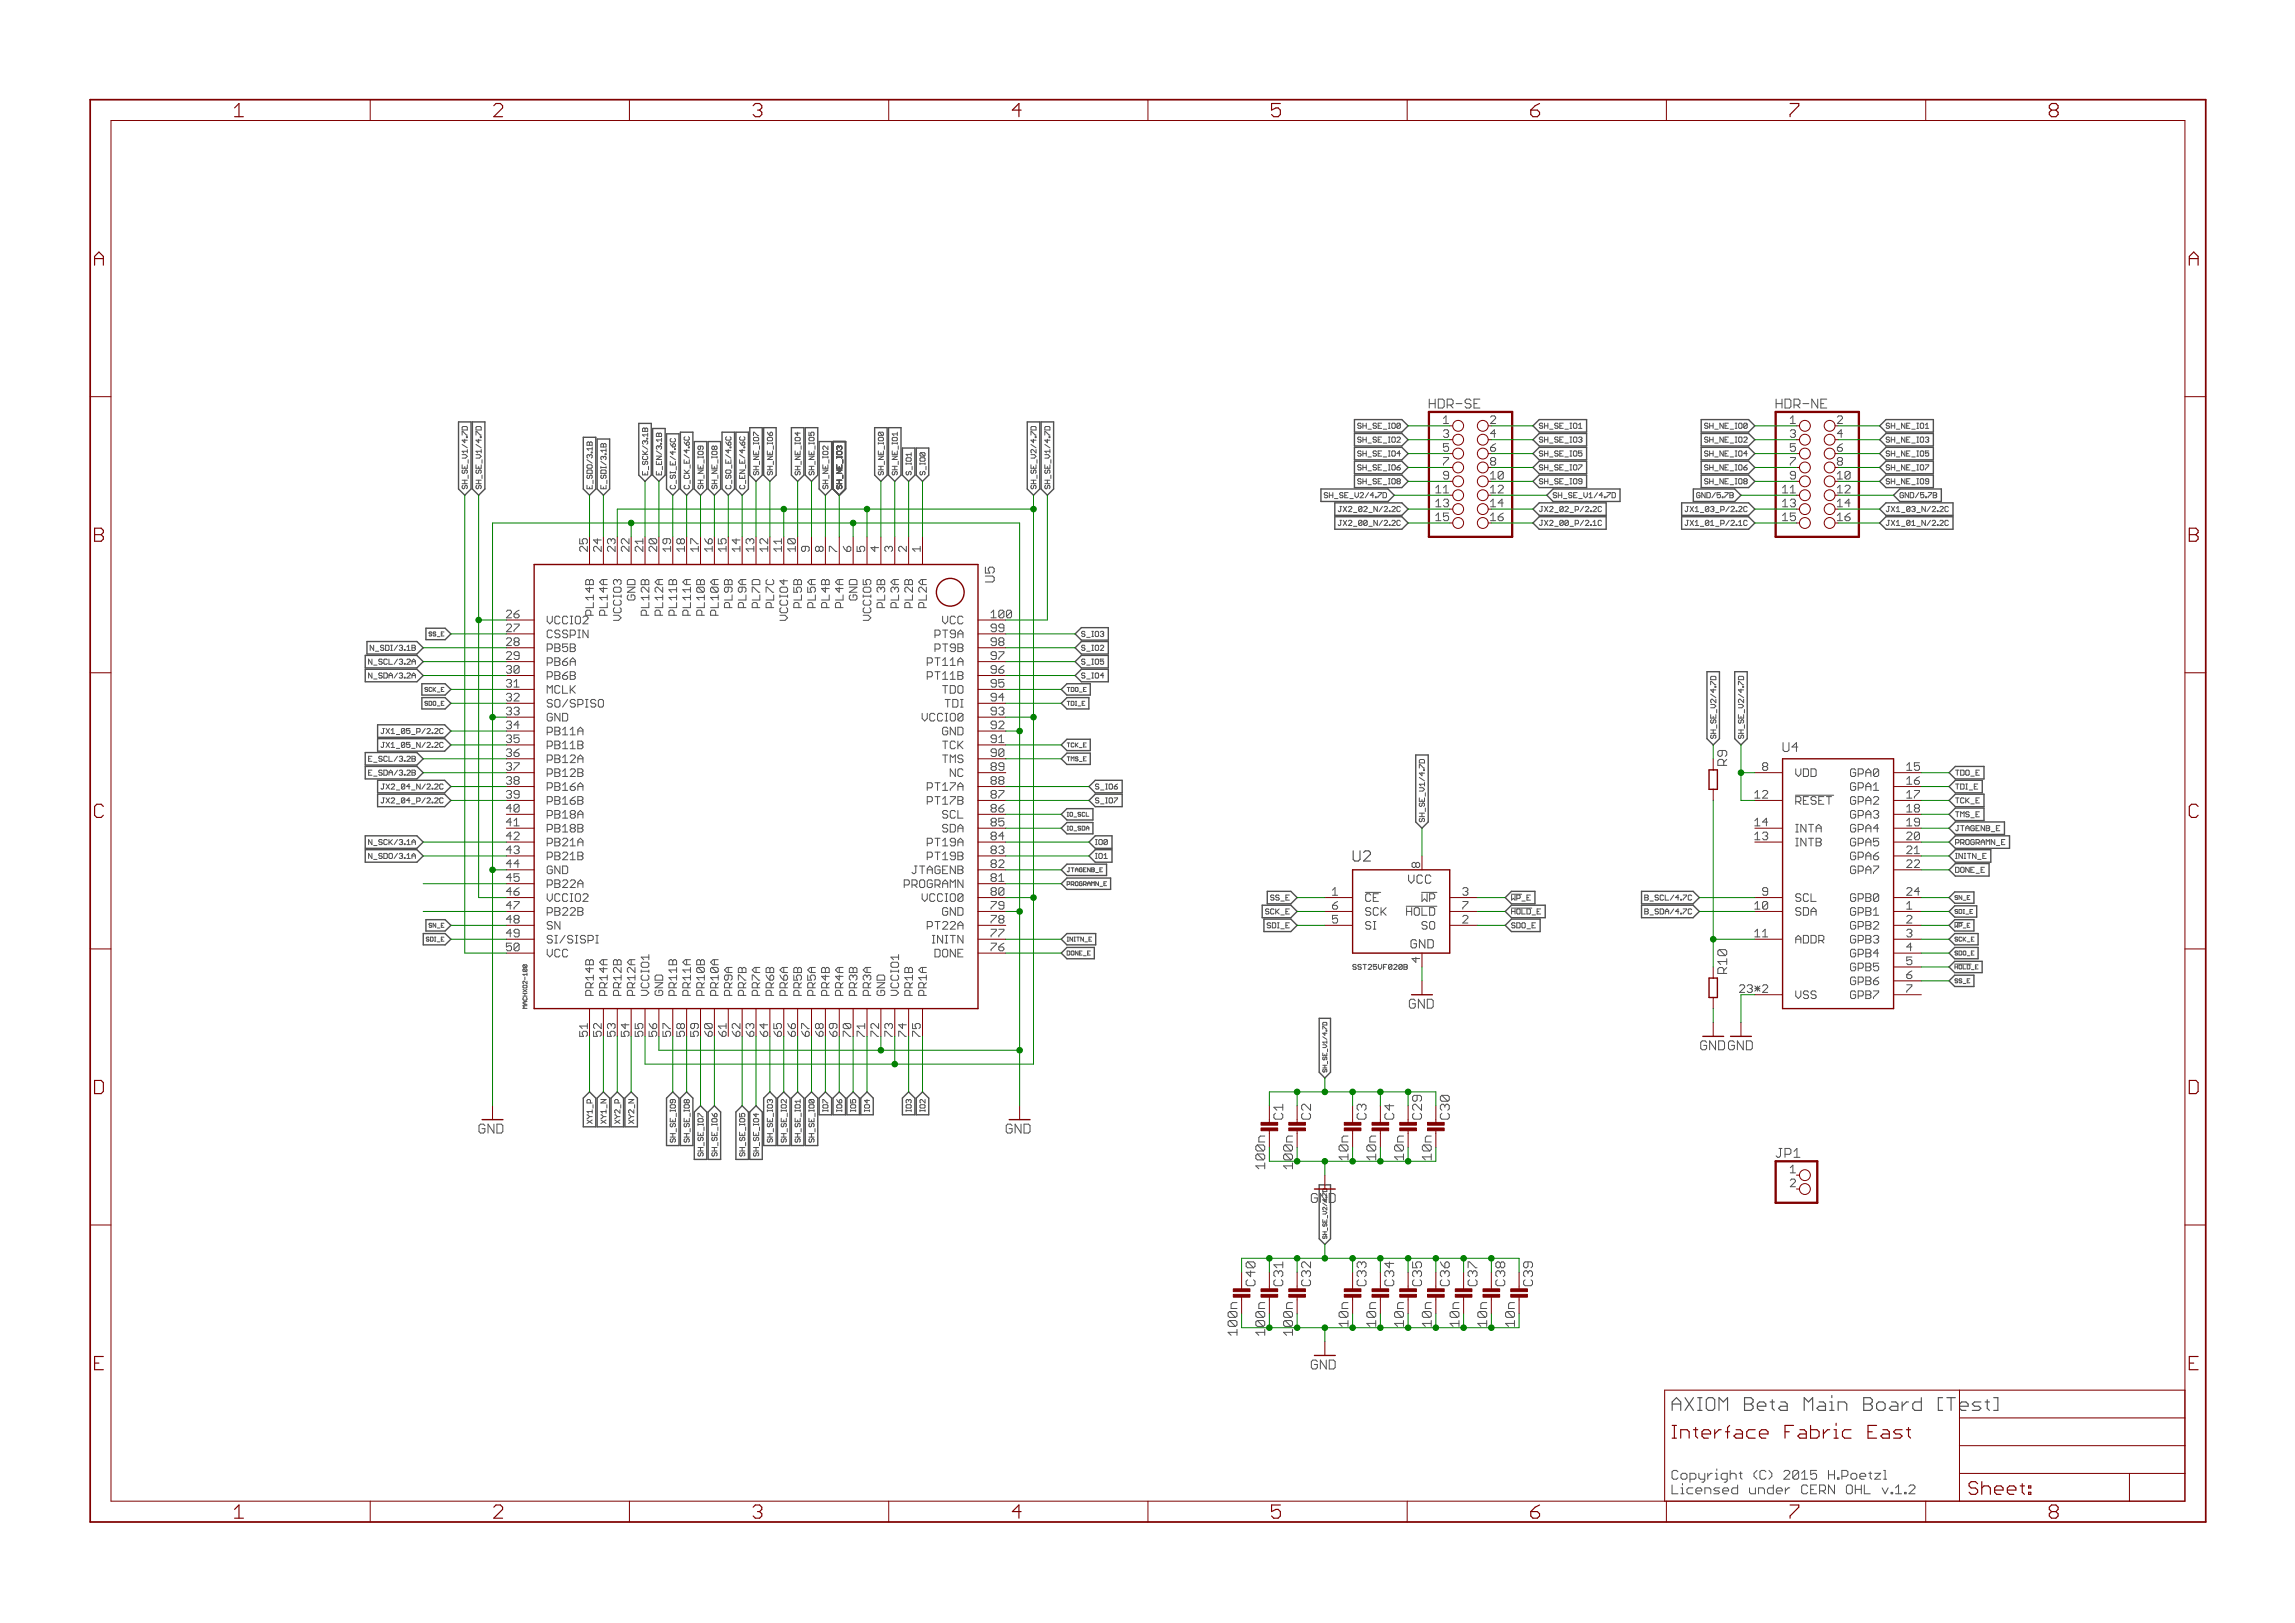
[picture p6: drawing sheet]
<svg xmlns="http://www.w3.org/2000/svg" width="420mm" height="297mm" viewBox="0 0 420 297" stroke-linecap="round" stroke-linejoin="round" font-family="sans-serif">
<defs><g id="words">
<g font-size="3.7" fill="#800000">
<text x="42.9" y="21.4">1</text>
<text x="90.3" y="21.4">2</text>
<text x="137.8" y="21.4">3</text>
<text x="185.3" y="21.4">4</text>
<text x="232.7" y="21.4">5</text>
<text x="280.2" y="21.4">6</text>
<text x="327.6" y="21.4">7</text>
<text x="375.1" y="21.4">8</text>
<text x="17.2" y="48.6">A</text>
<text x="400.7" y="48.6">A</text>
<text x="17.2" y="99.2">B</text>
<text x="400.7" y="99.2">B</text>
<text x="17.1" y="149.7">C</text>
<text x="400.6" y="149.7">C</text>
<text x="17" y="200.2">D</text>
<text x="400.5" y="200.2">D</text>
<text x="17.3" y="250.8">E</text>
<text x="400.7" y="250.8">E</text>
<text x="42.9" y="277.9">1</text>
<text x="90.3" y="277.9">2</text>
<text x="137.8" y="277.9">3</text>
<text x="185.3" y="277.9">4</text>
<text x="232.7" y="277.9">5</text>
<text x="280.2" y="277.9">6</text>
<text x="327.6" y="277.9">7</text>
<text x="375.1" y="277.9">8</text>
</g>
<text font-size="3.6" fill="#505050" x="306" y="258.2">AXIOM Beta Main Board [Test</text>
<g font-size="3.6" fill="#800000">
<text x="306" y="263.3">Interface Fabric East</text>
<text x="358.9" y="258.2">]</text>
<text x="360.4" y="273.6">Sheet:</text>
</g>
<text font-size="2.9" fill="#505050" x="247.6" y="157.7">U2</text>
<g font-size="2.5" fill="#505050">
<text x="261.6" y="74.8">HDR-SE</text>
<text x="325.1" y="74.8">HDR-NE</text>
<text x="182.1" y="106.7" transform="rotate(-90 182.1 106.7)">U5</text>
<text x="326.4" y="137.6">U4</text>
<text x="316.2" y="178.2" transform="rotate(-90 316.2 178.2)">R10</text>
<text x="236.7" y="213.8" transform="rotate(-90 236.7 213.8)">1</text>
<text x="325.1" y="211.9">JP1</text>
<text x="240" y="220.1">G</text>
<text x="241.9" y="220.1">N</text>
<text x="243.8" y="220.1">D</text>
<text x="231.6" y="244.3" transform="rotate(-90 231.6 244.3)">1</text>
<text x="236.7" y="244.3" transform="rotate(-90 236.7 244.3)">1</text>
<text x="306" y="270.8">Copyright (C) 2015 H.Poetzl</text>
<text x="306" y="273.5">Licensed under CERN OHL v.1.2</text>
</g>
<g font-size="2.5" fill="#008000">
<text x="316.2" y="140.1" transform="rotate(-90 316.2 140.1)">R9</text>
<text x="260.3" y="204.9" transform="rotate(-90 260.3 204.9)">C29</text>
<text x="265.4" y="204.9" transform="rotate(-90 265.4 204.9)">C30</text>
<text x="231.6" y="213.8" transform="rotate(-90 231.6 213.8)">100n</text>
<text x="236.7" y="212.2" transform="rotate(-90 236.7 212.2)">00n</text>
<text x="246.9" y="212.2" transform="rotate(-90 246.9 212.2)">10n</text>
<text x="251.9" y="212.2" transform="rotate(-90 251.9 212.2)">10n</text>
<text x="257" y="212.2" transform="rotate(-90 257 212.2)">10n</text>
<text x="262.1" y="212.2" transform="rotate(-90 262.1 212.2)">10n</text>
<text x="229.8" y="235.4" transform="rotate(-90 229.8 235.4)">C40</text>
<text x="234.9" y="235.4" transform="rotate(-90 234.9 235.4)">C31</text>
<text x="240" y="235.4" transform="rotate(-90 240 235.4)">C32</text>
<text x="250.2" y="235.4" transform="rotate(-90 250.2 235.4)">C33</text>
<text x="255.2" y="235.4" transform="rotate(-90 255.2 235.4)">C34</text>
<text x="260.3" y="235.4" transform="rotate(-90 260.3 235.4)">C35</text>
<text x="265.4" y="235.4" transform="rotate(-90 265.4 235.4)">C36</text>
<text x="270.5" y="235.4" transform="rotate(-90 270.5 235.4)">C37</text>
<text x="275.6" y="235.4" transform="rotate(-90 275.6 235.4)">C38</text>
<text x="280.6" y="235.4" transform="rotate(-90 280.6 235.4)">C39</text>
<text x="226.5" y="244.3" transform="rotate(-90 226.5 244.3)">100n</text>
<text x="231.6" y="242.7" transform="rotate(-90 231.6 242.7)">00n</text>
<text x="236.7" y="242.7" transform="rotate(-90 236.7 242.7)">00n</text>
<text x="246.9" y="242.7" transform="rotate(-90 246.9 242.7)">10n</text>
<text x="251.9" y="242.7" transform="rotate(-90 251.9 242.7)">10n</text>
<text x="257" y="242.7" transform="rotate(-90 257 242.7)">10n</text>
<text x="262.1" y="242.7" transform="rotate(-90 262.1 242.7)">10n</text>
<text x="267.2" y="242.7" transform="rotate(-90 267.2 242.7)">10n</text>
<text x="272.3" y="242.7" transform="rotate(-90 272.3 242.7)">10n</text>
<text x="277.3" y="242.7" transform="rotate(-90 277.3 242.7)">10n</text>
</g>
<g font-size="2.5" fill="#800000">
<text x="257.1" y="184.6">GND</text>
<text x="310.5" y="192.2">GNDGND</text>
<text x="87.6" y="207.4">GND</text>
<text x="184.1" y="207.4">GND</text>
<text x="234.9" y="204.9" transform="rotate(-90 234.9 204.9)">C1</text>
<text x="240" y="204.9" transform="rotate(-90 240 204.9)">C2</text>
<text x="250.2" y="204.9" transform="rotate(-90 250.2 204.9)">C3</text>
<text x="255.2" y="204.9" transform="rotate(-90 255.2 204.9)">C4</text>
<text x="240" y="250.6">GND</text>
</g>
<g font-size="2.3" fill="#505050">
<text x="257.8" y="161.7">VCC</text>
<text x="257.5" y="173.6">GND</text>
</g>
<g font-size="2.1" fill="#800000">
<text x="264.2" y="77.6">1</text>
<text x="272.8" y="77.6">2</text>
<text x="327.7" y="77.6">1</text>
<text x="336.3" y="77.6">2</text>
<text x="264.2" y="82.7">5</text>
<text x="272.8" y="82.7">6</text>
<text x="327.7" y="82.7">5</text>
<text x="336.3" y="82.7">6</text>
<text x="264.2" y="85.2">7</text>
<text x="264.2" y="87.7">9</text>
<text x="272.8" y="85.2">8</text>
<text x="327.7" y="85.2">7</text>
<text x="327.7" y="87.7">9</text>
<text x="336.3" y="85.2">8</text>
<text x="262.9" y="90.3">11</text>
<text x="262.9" y="95.4">15</text>
<text x="272.8" y="90.3">12</text>
<text x="272.8" y="92.8">14</text>
<text x="272.8" y="95.4">16</text>
<text x="326.4" y="90.3">11</text>
<text x="326.4" y="95.4">15</text>
<text x="336.3" y="90.3">12</text>
<text x="336.3" y="92.8">14</text>
<text x="336.3" y="95.4">16</text>
<text x="327.7" y="214.7">1</text>
<text x="327.7" y="217.2">2</text>
</g>
<g font-size="2.1" fill="#505050">
<text x="264.2" y="80.1">3</text>
<text x="272.8" y="80.1">4</text>
<text x="327.7" y="80.1">3</text>
<text x="336.3" y="80.1">4</text>
<text x="272.8" y="87.7">10</text>
<text x="336.3" y="87.7">10</text>
<text x="262.9" y="92.8">13</text>
<text x="326.4" y="92.8">13</text>
<text x="107.6" y="101" transform="rotate(-90 107.6 101)">25</text>
<text x="110.1" y="101" transform="rotate(-90 110.1 101)">24</text>
<text x="112.7" y="101" transform="rotate(-90 112.7 101)">23</text>
<text x="115.2" y="101" transform="rotate(-90 115.2 101)">22</text>
<text x="117.7" y="101" transform="rotate(-90 117.7 101)">21</text>
<text x="120.3" y="101" transform="rotate(-90 120.3 101)">20</text>
<text x="122.8" y="101" transform="rotate(-90 122.8 101)">19</text>
<text x="125.4" y="101" transform="rotate(-90 125.4 101)">18</text>
<text x="127.9" y="101" transform="rotate(-90 127.9 101)">17</text>
<text x="130.4" y="101" transform="rotate(-90 130.4 101)">16</text>
<text x="133" y="101" transform="rotate(-90 133 101)">15</text>
<text x="135.5" y="101" transform="rotate(-90 135.5 101)">14</text>
<text x="138.1" y="101" transform="rotate(-90 138.1 101)">13</text>
<text x="140.6" y="101" transform="rotate(-90 140.6 101)">12</text>
<text x="143.1" y="101" transform="rotate(-90 143.1 101)">11</text>
<text x="145.7" y="101" transform="rotate(-90 145.7 101)">10</text>
<text x="148.2" y="101" transform="rotate(-90 148.2 101)">9</text>
<text x="150.8" y="101" transform="rotate(-90 150.8 101)">8</text>
<text x="153.3" y="101" transform="rotate(-90 153.3 101)">7</text>
<text x="155.8" y="101" transform="rotate(-90 155.8 101)">6</text>
<text x="158.4" y="101" transform="rotate(-90 158.4 101)">5</text>
<text x="160.9" y="101" transform="rotate(-90 160.9 101)">4</text>
<text x="163.5" y="101" transform="rotate(-90 163.5 101)">3</text>
<text x="166" y="101" transform="rotate(-90 166 101)">2</text>
<text x="168.5" y="101" transform="rotate(-90 168.5 101)">1</text>
<text x="92.7" y="113.1">26</text>
<text x="108.7" y="112.3" transform="rotate(-90 108.7 112.3)">PL14B</text>
<text x="111.2" y="112.3" transform="rotate(-90 111.2 112.3)">PL14A</text>
<text x="113.8" y="113.8" transform="rotate(-90 113.8 113.8)">VCCIO3</text>
<text x="116.3" y="110.6" transform="rotate(-90 116.3 110.6)">GND</text>
<text x="118.9" y="112.3" transform="rotate(-90 118.9 112.3)">PL12B</text>
<text x="121.4" y="112.3" transform="rotate(-90 121.4 112.3)">PL12A</text>
<text x="123.9" y="112.3" transform="rotate(-90 123.9 112.3)">PL11B</text>
<text x="126.5" y="112.3" transform="rotate(-90 126.5 112.3)">PL11A</text>
<text x="129" y="112.3" transform="rotate(-90 129 112.3)">PL10B</text>
<text x="131.6" y="112.3" transform="rotate(-90 131.6 112.3)">PL10A</text>
<text x="134.1" y="111" transform="rotate(-90 134.1 111)">PL9B</text>
<text x="136.6" y="111" transform="rotate(-90 136.6 111)">PL9A</text>
<text x="139.2" y="111.1" transform="rotate(-90 139.2 111.1)">PL7D</text>
<text x="141.7" y="111" transform="rotate(-90 141.7 111)">PL7C</text>
<text x="144.3" y="113.8" transform="rotate(-90 144.3 113.8)">VCCIO4</text>
<text x="146.8" y="111" transform="rotate(-90 146.8 111)">PL5B</text>
<text x="149.3" y="111" transform="rotate(-90 149.3 111)">PL5A</text>
<text x="151.9" y="111" transform="rotate(-90 151.9 111)">PL4B</text>
<text x="154.4" y="111" transform="rotate(-90 154.4 111)">PL4A</text>
<text x="157" y="110.6" transform="rotate(-90 157 110.6)">GND</text>
<text x="159.5" y="113.8" transform="rotate(-90 159.5 113.8)">VCCIO5</text>
<text x="162" y="111" transform="rotate(-90 162 111)">PL3B</text>
<text x="164.6" y="111" transform="rotate(-90 164.6 111)">PL3A</text>
<text x="167.1" y="111" transform="rotate(-90 167.1 111)">PL2B</text>
<text x="169.7" y="111" transform="rotate(-90 169.7 111)">PL2A</text>
<text x="181.4" y="113.1">100</text>
<text x="92.7" y="115.7">27</text>
<text x="92.7" y="118.2">28</text>
<text x="100.1" y="114.2">VCCIO2</text>
<text x="100.1" y="116.8">CSSPIN</text>
<text x="100.1" y="119.3">PB5B</text>
<text x="171.3" y="119.3">PT9B</text>
<text x="171.3" y="116.8">PT9A</text>
<text x="172.2" y="114.2">VCC</text>
<text x="181.4" y="118.2">98</text>
<text x="181.4" y="115.7">99</text>
<text x="92.7" y="120.7">29</text>
<text x="92.7" y="123.3">30</text>
<text x="92.7" y="125.8">31</text>
<text x="100.1" y="121.9">PB6A</text>
<text x="100.1" y="124.4">PB6B</text>
<text x="169.9" y="124.4">PT11B</text>
<text x="169.9" y="121.9">PT11A</text>
<text x="181.4" y="125.8">95</text>
<text x="181.4" y="123.3">96</text>
<text x="181.4" y="120.7">97</text>
<text x="92.7" y="128.4">32</text>
<text x="92.7" y="130.9">33</text>
<text x="100.1" y="126.9">MCLK</text>
<text x="100.1" y="129.5">SO/SPISO</text>
<text x="172.1" y="126.9">TDO</text>
<text x="173.1" y="129.5">TDI</text>
<text x="181.4" y="130.9">93</text>
<text x="181.4" y="128.4">94</text>
<text x="92.7" y="133.4">34</text>
<text x="92.7" y="136">35</text>
<text x="100.1" y="132">GND</text>
<text x="100.1" y="134.6">PB11A</text>
<text x="100.1" y="137.1">PB11B</text>
<text x="168.6" y="132">VCCIO0</text>
<text x="171.8" y="134.6">GND</text>
<text x="172.5" y="137.1">TCK</text>
<text x="181.4" y="136">91</text>
<text x="181.4" y="133.4">92</text>
<text x="92.7" y="138.5">36</text>
<text x="92.7" y="141.1">37</text>
<text x="92.7" y="143.6">38</text>
<text x="100.1" y="139.6">PB12A</text>
<text x="100.1" y="142.2">PB12B</text>
<text x="172.2" y="139.6">TMS</text>
<text x="173.6" y="142.2">NC</text>
<text x="181.4" y="143.6">88</text>
<text x="181.4" y="141.1">89</text>
<text x="181.4" y="138.5">90</text>
<text x="322.7" y="141.1">8</text>
<text x="328.7" y="142.2">VDD</text>
<text x="338.6" y="142.2">GPA0</text>
<text x="349" y="141.1">15</text>
<text x="349" y="143.6">16</text>
<text x="92.7" y="146.1">39</text>
<text x="92.7" y="148.7">40</text>
<text x="100.1" y="144.7">PB16A</text>
<text x="100.1" y="147.3">PB16B</text>
<text x="100.1" y="149.8">PB18A</text>
<text x="169.9" y="147.3">PT17B</text>
<text x="169.9" y="144.7">PT17A</text>
<text x="172.7" y="149.8">SCL</text>
<text x="181.4" y="148.7">86</text>
<text x="181.4" y="146.1">87</text>
<text x="321.3" y="146.1">12</text>
<text x="328.7" y="147.3">RESET</text>
<text x="338.6" y="144.7">GPA1</text>
<text x="338.6" y="147.3">GPA2</text>
<text x="338.6" y="149.8">GPA3</text>
<text x="349" y="146.1">17</text>
<text x="349" y="148.7">18</text>
<text x="92.7" y="151.2">41</text>
<text x="92.7" y="153.8">42</text>
<text x="100.1" y="152.3">PB18B</text>
<text x="100.1" y="154.9">PB21A</text>
<text x="169.9" y="154.9">PT19A</text>
<text x="172.2" y="152.3">SDA</text>
<text x="181.4" y="153.8">84</text>
<text x="181.4" y="151.2">85</text>
<text x="321.3" y="151.2">14</text>
<text x="321.3" y="153.8">13</text>
<text x="328.7" y="152.3">INTA</text>
<text x="328.7" y="154.9">INTB</text>
<text x="338.6" y="152.3">GPA4</text>
<text x="338.6" y="154.9">GPA5</text>
<text x="349" y="151.2">19</text>
<text x="349" y="153.8">20</text>
<text x="92.7" y="156.3">43</text>
<text x="92.7" y="158.8">44</text>
<text x="92.7" y="161.4">45</text>
<text x="100.1" y="157.4">PB21B</text>
<text x="100.1" y="160">GND</text>
<text x="167.2" y="160">JTAGENB</text>
<text x="169.9" y="157.4">PT19B</text>
<text x="181.4" y="161.4">81</text>
<text x="181.4" y="158.8">82</text>
<text x="181.4" y="156.3">83</text>
<text x="260" y="158.8" transform="rotate(-90 260 158.8)">8</text>
<text x="338.6" y="157.4">GPA6</text>
<text x="338.6" y="160">GPA7</text>
<text x="349" y="156.3">21</text>
<text x="349" y="158.8">22</text>
<text x="92.7" y="166.5">47</text>
<text x="92.7" y="163.9">46</text>
<text x="100.1" y="167.6">PB22B</text>
<text x="100.1" y="162.5">PB22A</text>
<text x="100.1" y="165">VCCIO2</text>
<text x="164.2" y="162.5">PROGRAMN</text>
<text x="168.6" y="165">VCCIO0</text>
<text x="171.8" y="167.6">GND</text>
<text x="181.4" y="166.5">79</text>
<text x="181.4" y="163.9">80</text>
<text x="243.9" y="166.5">6</text>
<text x="243.9" y="163.9">1</text>
<text x="250" y="167.6">SCK</text>
<text x="250" y="165">CE</text>
<text x="256.9" y="167.6">HOLD</text>
<text x="259.7" y="165">WP</text>
<text x="267.7" y="163.9">3</text>
<text x="267.7" y="166.5">7</text>
<text x="321.3" y="166.5">10</text>
<text x="322.7" y="163.9">9</text>
<text x="328.7" y="165">SCL</text>
<text x="328.7" y="167.6">SDA</text>
<text x="338.6" y="165">GPB0</text>
<text x="338.6" y="167.6">GPB1</text>
<text x="349" y="163.9">24</text>
<text x="349" y="166.5">1</text>
<text x="92.7" y="169">48</text>
<text x="92.7" y="171.5">49</text>
<text x="100.1" y="170.1">SN</text>
<text x="100.1" y="172.7">SI/SISPI</text>
<text x="169.9" y="170.1">PT22A</text>
<text x="170.9" y="172.7">INITN</text>
<text x="181.4" y="171.5">77</text>
<text x="181.4" y="169">78</text>
<text x="243.9" y="169">5</text>
<text x="250" y="170.1">SI</text>
<text x="260" y="170.1">SO</text>
<text x="267.7" y="169">2</text>
<text x="321.3" y="171.5">11</text>
<text x="328.7" y="172.7">ADDR</text>
<text x="338.6" y="170.1">GPB2</text>
<text x="338.6" y="172.7">GPB3</text>
<text x="349" y="169">2</text>
<text x="349" y="171.5">3</text>
<text x="92.7" y="174.1">50</text>
<text x="100.1" y="175.2">VCC</text>
<text x="170.4" y="175.2">DONE</text>
<text x="181.4" y="174.1">76</text>
<text x="260" y="176.1" transform="rotate(-90 260 176.1)">4</text>
<text x="338.6" y="175.2">GPB4</text>
<text x="338.6" y="177.7">GPB5</text>
<text x="349" y="174.1">4</text>
<text x="349" y="176.6">5</text>
<text x="349" y="179.2">6</text>
<text x="108.7" y="182.3" transform="rotate(-90 108.7 182.3)">PR14B</text>
<text x="111.2" y="182.3" transform="rotate(-90 111.2 182.3)">PR14A</text>
<text x="113.8" y="182.3" transform="rotate(-90 113.8 182.3)">PR12B</text>
<text x="116.3" y="182.3" transform="rotate(-90 116.3 182.3)">PR12A</text>
<text x="118.9" y="182.3" transform="rotate(-90 118.9 182.3)">VCCIO1</text>
<text x="121.4" y="182.3" transform="rotate(-90 121.4 182.3)">GND</text>
<text x="123.9" y="182.3" transform="rotate(-90 123.9 182.3)">PR11B</text>
<text x="126.5" y="182.3" transform="rotate(-90 126.5 182.3)">PR11A</text>
<text x="129" y="182.3" transform="rotate(-90 129 182.3)">PR10B</text>
<text x="131.6" y="182.3" transform="rotate(-90 131.6 182.3)">PR10A</text>
<text x="134.1" y="182.3" transform="rotate(-90 134.1 182.3)">PR9A</text>
<text x="136.6" y="182.3" transform="rotate(-90 136.6 182.3)">PR7B</text>
<text x="139.2" y="182.3" transform="rotate(-90 139.2 182.3)">PR7A</text>
<text x="141.7" y="182.3" transform="rotate(-90 141.7 182.3)">PR6B</text>
<text x="144.3" y="182.3" transform="rotate(-90 144.3 182.3)">PR6A</text>
<text x="146.8" y="182.3" transform="rotate(-90 146.8 182.3)">PR5B</text>
<text x="149.3" y="182.3" transform="rotate(-90 149.3 182.3)">PR5A</text>
<text x="151.9" y="182.3" transform="rotate(-90 151.9 182.3)">PR4B</text>
<text x="154.4" y="182.3" transform="rotate(-90 154.4 182.3)">PR4A</text>
<text x="157" y="182.3" transform="rotate(-90 157 182.3)">PR3B</text>
<text x="159.5" y="182.3" transform="rotate(-90 159.5 182.3)">PR3A</text>
<text x="162" y="182.3" transform="rotate(-90 162 182.3)">GND</text>
<text x="164.6" y="182.3" transform="rotate(-90 164.6 182.3)">VCCIO1</text>
<text x="167.1" y="182.3" transform="rotate(-90 167.1 182.3)">PR1B</text>
<text x="169.7" y="182.3" transform="rotate(-90 169.7 182.3)">PR1A</text>
<text x="328.7" y="182.8">VSS</text>
<text x="338.6" y="180.3">GPB6</text>
<text x="338.6" y="182.8">GPB7</text>
<text x="349" y="181.7">7</text>
<text x="107.6" y="189.6" transform="rotate(-90 107.6 189.6)">51</text>
<text x="110.1" y="189.6" transform="rotate(-90 110.1 189.6)">52</text>
<text x="112.7" y="189.6" transform="rotate(-90 112.7 189.6)">53</text>
<text x="115.2" y="189.6" transform="rotate(-90 115.2 189.6)">54</text>
<text x="117.7" y="189.6" transform="rotate(-90 117.7 189.6)">55</text>
<text x="120.3" y="189.6" transform="rotate(-90 120.3 189.6)">56</text>
<text x="122.8" y="189.6" transform="rotate(-90 122.8 189.6)">57</text>
<text x="125.4" y="189.6" transform="rotate(-90 125.4 189.6)">58</text>
<text x="127.9" y="189.6" transform="rotate(-90 127.9 189.6)">59</text>
<text x="130.4" y="189.6" transform="rotate(-90 130.4 189.6)">60</text>
<text x="133" y="189.6" transform="rotate(-90 133 189.6)">61</text>
<text x="135.5" y="189.6" transform="rotate(-90 135.5 189.6)">62</text>
<text x="138.1" y="189.6" transform="rotate(-90 138.1 189.6)">63</text>
<text x="140.6" y="189.6" transform="rotate(-90 140.6 189.6)">64</text>
<text x="143.1" y="189.6" transform="rotate(-90 143.1 189.6)">65</text>
<text x="145.7" y="189.6" transform="rotate(-90 145.7 189.6)">66</text>
<text x="148.2" y="189.6" transform="rotate(-90 148.2 189.6)">67</text>
<text x="150.8" y="189.6" transform="rotate(-90 150.8 189.6)">68</text>
<text x="153.3" y="189.6" transform="rotate(-90 153.3 189.6)">69</text>
<text x="155.8" y="189.6" transform="rotate(-90 155.8 189.6)">70</text>
<text x="158.4" y="189.6" transform="rotate(-90 158.4 189.6)">71</text>
<text x="160.9" y="189.6" transform="rotate(-90 160.9 189.6)">72</text>
<text x="163.5" y="189.6" transform="rotate(-90 163.5 189.6)">73</text>
<text x="166" y="189.6" transform="rotate(-90 166 189.6)">74</text>
<text x="168.5" y="189.6" transform="rotate(-90 168.5 189.6)">75</text>
</g>
<text font-size="2.1" fill="#008000" x="318.9" y="181.7">23*2</text>
<g font-size="1.4" fill="#505050">
<text x="249" y="78.4">SH_SE_IO0</text>
<text x="249" y="81">SH_SE_IO2</text>
<text x="249" y="83.5">SH_SE_IO4</text>
<text x="281.8" y="83.5">SH_SE_IO5</text>
<text x="281.8" y="81">SH_SE_IO3</text>
<text x="281.8" y="78.4">SH_SE_IO1</text>
<text x="312.3" y="78.4">SH_NE_IO0</text>
<text x="312.3" y="81">SH_NE_IO2</text>
<text x="312.3" y="83.5">SH_NE_IO4</text>
<text x="345.3" y="78.4">SH_NE_IO1</text>
<text x="345.3" y="81">SH_NE_IO3</text>
<text x="345.3" y="83.5">SH_NE_IO5</text>
<text x="85.6" y="89.5" transform="rotate(-90 85.6 89.5)">SH_SE_V1/4.7D</text>
<text x="88.1" y="89.5" transform="rotate(-90 88.1 89.5)">SH_SE_V1/4.7D</text>
<text x="108.4" y="89.5" transform="rotate(-90 108.4 89.5)">E_SDO/3.1B</text>
<text x="111" y="89.5" transform="rotate(-90 111 89.5)">E_SDI/3.1B</text>
<text x="118.6" y="86.9" transform="rotate(-90 118.6 86.9)">E_SCK/3.1B</text>
<text x="121.1" y="86.9" transform="rotate(-90 121.1 86.9)">E_EN/3.1B</text>
<text x="123.7" y="89.5" transform="rotate(-90 123.7 89.5)">C_SI_E/4.6C</text>
<text x="126.2" y="89.5" transform="rotate(-90 126.2 89.5)">C_CK_E/4.6C</text>
<text x="128.8" y="89.5" transform="rotate(-90 128.8 89.5)">SH_NE_IO9</text>
<text x="131.3" y="89.5" transform="rotate(-90 131.3 89.5)">SH_NE_IO8</text>
<text x="133.8" y="89.5" transform="rotate(-90 133.8 89.5)">C_SO_E/4.6C</text>
<text x="136.4" y="89.5" transform="rotate(-90 136.4 89.5)">C_EN_E/4.6C</text>
<text x="138.9" y="86.9" transform="rotate(-90 138.9 86.9)">SH_NE_IO7</text>
<text x="141.5" y="86.9" transform="rotate(-90 141.5 86.9)">SH_NE_IO6</text>
<text x="146.5" y="86.9" transform="rotate(-90 146.5 86.9)">SH_NE_IO4</text>
<text x="149.1" y="86.9" transform="rotate(-90 149.1 86.9)">SH_NE_IO5</text>
<text x="151.6" y="89.5" transform="rotate(-90 151.6 89.5)">SH_NE_IO2</text>
<text x="154.2" y="89.5" transform="rotate(-90 154.2 89.5)">SH_NE_IO3</text>
<text x="161.8" y="86.9" transform="rotate(-90 161.8 86.9)">SH_NE_IO0</text>
<text x="164.3" y="86.9" transform="rotate(-90 164.3 86.9)">SH_NE_IO1</text>
<text x="166.9" y="86.9" transform="rotate(-90 166.9 86.9)">S_IO1</text>
<text x="169.4" y="86.9" transform="rotate(-90 169.4 86.9)">S_IO0</text>
<text x="189.7" y="89.5" transform="rotate(-90 189.7 89.5)">SH_SE_V2/4.7D</text>
<text x="192.3" y="89.5" transform="rotate(-90 192.3 89.5)">SH_SE_V1/4.7D</text>
<text x="249" y="86.1">SH_SE_IO6</text>
<text x="249" y="88.6">SH_SE_IO8</text>
<text x="281.8" y="88.6">SH_SE_IO9</text>
<text x="281.8" y="86.1">SH_SE_IO7</text>
<text x="312.3" y="86.1">SH_NE_IO6</text>
<text x="312.3" y="88.6">SH_NE_IO8</text>
<text x="345.3" y="86.1">SH_NE_IO7</text>
<text x="345.3" y="88.6">SH_NE_IO9</text>
<text x="243.2" y="91.1">SH_SE_V2/4.7D</text>
<text x="246.3" y="93.7">JX2_02_N/2.2C</text>
<text x="281.8" y="93.7">JX2_02_P/2.2C</text>
<text x="284.3" y="91.1">SH_SE_V1/4.7D</text>
<text x="310" y="93.7">JX1_03_P/2.2C</text>
<text x="310.6" y="91.1">GND/5.7B</text>
<text x="345.3" y="93.7">JX1_03_N/2.2C</text>
<text x="347.8" y="91.1">GND/5.7B</text>
<text x="246.3" y="96.2">JX2_00_N/2.2C</text>
<text x="281.8" y="96.2">JX2_00_P/2.1C</text>
<text x="310" y="96.2">JX1_01_P/2.1C</text>
<text x="345.3" y="96.2">JX1_01_N/2.2C</text>
<text x="68.4" y="119.1">N_SDI/3.1B</text>
<text x="198" y="119.1">S_IO2</text>
<text x="198" y="116.5">S_IO3</text>
<text x="67.8" y="124.1">N_SDA/3.2A</text>
<text x="68.1" y="121.6">N_SCL/3.2A</text>
<text x="198" y="124.1">S_IO4</text>
<text x="198" y="121.6">S_IO5</text>
<text x="71" y="136.8">JX1_05_N/2.2C</text>
<text x="71.2" y="134.3">JX1_05_P/2.2C</text>
<text x="314.2" y="135.2" transform="rotate(-90 314.2 135.2)">SH_SE_V2/4.7D</text>
<text x="319.2" y="135.2" transform="rotate(-90 319.2 135.2)">SH_SE_V2/4.7D</text>
<text x="68" y="141.9">E_SDA/3.2B</text>
<text x="68.3" y="139.4">E_SCL/3.2B</text>
<text x="358" y="141.9">TDO_E</text>
<text x="71" y="144.5">JX2_04_N/2.2C</text>
<text x="71.2" y="147">JX2_04_P/2.2C</text>
<text x="200.5" y="144.5">S_IO6</text>
<text x="200.5" y="147">S_IO7</text>
<text x="358" y="149.5">TMS_E</text>
<text x="358" y="147">TCK_E</text>
<text x="358" y="144.5">TDI_E</text>
<text x="68" y="154.6">N_SCK/3.1A</text>
<text x="200.5" y="154.6">IO0</text>
<text x="260.8" y="150.4" transform="rotate(-90 260.8 150.4)">SH_SE_V1/4.7D</text>
<text x="358" y="154.6">PROGRAMN_E</text>
<text x="358" y="152.1">JTAGENB_E</text>
<text x="67.7" y="157.2">N_SDO/3.1A</text>
<text x="200.5" y="157.2">IO1</text>
<text x="358" y="159.7">DONE_E</text>
<text x="358" y="157.2">INITN_E</text>
<text x="231.9" y="167.3">SCK_E</text>
<text x="232.9" y="164.8">SS_E</text>
<text x="276.7" y="167.3">HOLD_E</text>
<text x="276.7" y="164.8">WP_E</text>
<text x="301.5" y="167.3">B_SDA/4.7C</text>
<text x="301.8" y="164.8">B_SCL/4.7C</text>
<text x="232.3" y="169.9">SDI_E</text>
<text x="276.7" y="169.9">SDO_E</text>
<text x="247.6" y="177.5">SST25VF020B</text>
<text x="151.6" y="203.4" transform="rotate(-90 151.6 203.4)">IO7</text>
<text x="154.2" y="203.4" transform="rotate(-90 154.2 203.4)">IO6</text>
<text x="156.7" y="203.4" transform="rotate(-90 156.7 203.4)">IO5</text>
<text x="159.2" y="203.4" transform="rotate(-90 159.2 203.4)">IO4</text>
<text x="166.9" y="203.4" transform="rotate(-90 166.9 203.4)">IO3</text>
<text x="169.4" y="203.4" transform="rotate(-90 169.4 203.4)">IO2</text>
<text x="108.4" y="205.3" transform="rotate(-90 108.4 205.3)">XY1_P</text>
<text x="111" y="205.5" transform="rotate(-90 111 205.5)">XY1_N</text>
<text x="113.5" y="205.3" transform="rotate(-90 113.5 205.3)">XY2_P</text>
<text x="116.1" y="205.5" transform="rotate(-90 116.1 205.5)">XY2_N</text>
<text x="123.7" y="208.6" transform="rotate(-90 123.7 208.6)">SH_SE_IO9</text>
<text x="126.2" y="208.6" transform="rotate(-90 126.2 208.6)">SH_SE_IO8</text>
<text x="141.5" y="208.6" transform="rotate(-90 141.5 208.6)">SH_SE_IO3</text>
<text x="144" y="208.6" transform="rotate(-90 144 208.6)">SH_SE_IO2</text>
<text x="146.5" y="208.6" transform="rotate(-90 146.5 208.6)">SH_SE_IO1</text>
<text x="149.1" y="208.6" transform="rotate(-90 149.1 208.6)">SH_SE_IO0</text>
<text x="128.8" y="211.2" transform="rotate(-90 128.8 211.2)">SH_SE_IO7</text>
<text x="131.3" y="211.2" transform="rotate(-90 131.3 211.2)">SH_SE_IO6</text>
<text x="136.4" y="211.2" transform="rotate(-90 136.4 211.2)">SH_SE_IO5</text>
<text x="138.9" y="211.2" transform="rotate(-90 138.9 211.2)">SH_SE_IO4</text>
</g>
<g font-size="1.1" fill="#505050">
<text x="78.8" y="116.4">SS_E</text>
<text x="77.7" y="129.1">SDO_E</text>
<text x="77.9" y="126.6">SCK_E</text>
<text x="195.3" y="129.1">TDI_E</text>
<text x="195.3" y="126.6">TDO_E</text>
<text x="195.3" y="136.7">TCK_E</text>
<text x="195.3" y="139.3">TMS_E</text>
<text x="195.3" y="149.4">IO_SCL</text>
<text x="195.3" y="152">IO_SDA</text>
<text x="195.3" y="159.6">JTAGENB_E</text>
<text x="195.3" y="162.1">PROGRAMN_E</text>
<text x="357.9" y="164.7">SN_E</text>
<text x="357.9" y="167.2">SDI_E</text>
<text x="78.3" y="172.3">SDI_E</text>
<text x="78.6" y="169.8">SN_E</text>
<text x="195.3" y="172.3">INITN_E</text>
<text x="357.9" y="172.3">SCK_E</text>
<text x="357.9" y="169.8">WP_E</text>
<text x="195.3" y="174.8">DONE_E</text>
<text x="357.9" y="179.9">SS_E</text>
<text x="357.9" y="174.8">SDO_E</text>
<text x="357.9" y="177.4">HOLD_E</text>
<text x="96.5" y="184.6" transform="rotate(-90 96.5 184.6)">MACHXO2-100</text>
<text x="242.9" y="196.2" transform="rotate(-90 242.9 196.2)">SH_SE_V1/4.7D</text>
<text x="242.9" y="226.7" transform="rotate(-90 242.9 226.7)">SH_SE_V2/4.7D</text>
</g>
</g></defs>
<path d="M362.6 256.6h-1.1l-.4 .4 .4 .4h.8l.3 .3-.3 .4h-1.2M363.4 256.6h.8M363.8 256.2v1.5l.4 .4M365 255.8h.8v2.3h-.8" fill="none" stroke="#505050" stroke-width=".21"/>
<g fill="none" stroke="#505050" stroke-width=".18">
<path d="M84.6 78.2l.2-.1h.6l.2 .1M87.1 78.2l.2-.1h.6l.2 .1M117.6 78.5l.2-.2 .3 .2 .3-.2 .2 .2M125.4 79.9l-.2 .2M126 79.9l.2 .2M133 79.9l-.1 .2M133.6 79.9l.2 .2M135.6 79.9l-.2 .2M136.2 79.9l.2 .2M188.7 78.2l.2-.1h.6l.2 .1M191.3 78.2l.1-.1h.7l.1 .1M248.6 78.2l.1 .2"/>
<path d="M248.7 77.4l-.1 .2 .1 .3M248.7 80l-.1 .2 .1 .3M110 81.3l.2-.1 .3 .1 .3-.1 .2 .1M122.9 80.2l-.2 .2v.3M123.5 80.2l.2 .2v.3M242.4 90.9l.2 .2h.3M242.9 90.1h-.3l-.2 .2 .2 .3h.3M245.3 95.2h.3M245.3 92.7h.3M245.4 95.2v.8l-.1 .2-.3-.2M245.4 92.7v.8l-.1 .1-.3-.1M248.6 80.8l.1 .1"/>
<path d="M248.6 83.3l.1 .2M248.6 85.9l.1 .1M248.6 88.4l.1 .2M248.7 82.5l-.1 .2 .1 .3M248.7 85.1l-.1 .1 .1 .4M248.7 87.6l-.1 .2 .1 .3M293.2 95.4l-.1-.2h-.4l-.1 .2v.6l.1 .2h.4l.1-.2M293.2 92.9l-.1-.2h-.4l-.1 .2v.6l.1 .1h.4l.1-.1M295.6 90.1l.1 .2v.6l-.1 .2M308.8 95.2h.3M308.8 92.7h.3M308.9 95.2v.8l-.1 .2-.3-.2"/>
<path d="M308.9 92.7v.8l-.1 .1-.3-.1M356.7 95.4l-.2-.2h-.3l-.1 .2v.6l.1 .2h.3l.2-.2M356.7 92.9l-.2-.2h-.3l-.1 .2v.6l.1 .1h.3l.2-.1M67.8 119v-.9l.6 .9M67.5 121.6v-1l.6 1M67.5 138.9h.3M68.1 138.4h-.6v.9h.6M70.1 135.9h.3M70.1 133.3h.3M70.2 135.9v.8l-.1 .1-.4-.1M70.2 133.3v.8l-.1 .2-.4-.2M259.8 139.2l.2-.2h.6l.2 .2"/>
<path d="M313.2 123.9l.2-.1h.6l.1 .1M318.3 123.9l.1-.1h.6l.2 .1M67.5 154.6v-1l.6 1M67.5 141.4h.3M68.1 140.9h-.6v1h.6M70.1 146h.3M70.1 143.5h.3M70.2 143.5v.8l-.1 .1-.4-.1M70.2 146v.8l-.1 .2-.4-.2M328.7 145.5h7M109.1 172.6h.4M109.1 171.2h.4"/>
<path d="M109.3 171.2v1.4M257.5 165.9h5.6M276.7 166.2h3.7M301.1 166.8h.5M301.1 164.3h.5M301.6 163.8h-.5v.9h.5M301.6 166.3h-.5v1h.5M357.9 176.4h3M242.2 187.2l.1-.1h.5l.1 .1M122.7 208.9l.2 .1 .3-.1M123.7 208.9l-.2 .1M125.2 208.9l.2 .1 .3-.1"/>
<path d="M126.2 208.9l-.2 .1M127.8 211.4l.2 .2 .2-.2M128.7 211.4l-.1 .2M130.3 211.4l.2 .2 .3-.2M131.3 211.4l-.2 .2M135.4 211.4l.2 .2 .3-.2M136.4 211.4l-.2 .2M137.9 211.4l.2 .2 .3-.2M138.9 211.4l-.2 .2M140.5 208.9l.1 .1 .3-.1M141.4 208.9l-.1 .1M143 208.9l.2 .1 .3-.1"/>
<path d="M144 208.9l-.2 .1M145.6 208.9l.1 .1 .3-.1M146.5 208.9l-.2 .1M148.1 208.9l.2 .1 .3-.1M149 208.9l-.1 .1M342.1 269.6h.6M342.4 269.4v1.1l.3 .2M343.2 269.6h1.1l-1.1 1.1M344.8 269.1h.3v1.6M347 272.3l.6-.5v1.6M347 273.4h1.1M348.7 273.1h.3v.3h-.3z"/>
<path d="M349.5 272l.3-.2h.5l.3 .2v.3l-1.1 1.1h1.1"/>
</g>
<g fill="none" stroke="#505050" stroke-width=".25">
<path d="M83.9 77.2h2.3v12.3l-1.1 1.1-1.2-1.1zM86.5 77.2h2.3v12.3l-1.2 1.1-1.1-1.1zM116.9 77.5h2.3v9.5l-1.1 1.1-1.2-1.1zM119.5 78.4h2.3v8.6l-1.2 1.1-1.1-1.1zM122 79.4h2.3v10.1l-1.1 1.1-1.2-1.1zM124.6 79.1h2.3v10.4l-1.2 1.1-1.1-1.1zM132.2 79.1h2.3v10.4l-1.2 1.1-1.1-1.1zM134.7 79.1h2.3v10.4l-1.1 1.1-1.2-1.1zM137.3 78.3h2.3v8.7l-1.2 1.1-1.1-1.1zM139.8 78.3h2.3v8.7l-1.2 1.1-1.1-1.1zM144.9 78.3h2.3v8.7l-1.2 1.1-1.1-1.1zM147.4 78.3h2.3v8.7l-1.1 1.1-1.2-1.1z"/>
<path d="M160.1 78.3h2.3v8.7l-1.1 1.1-1.2-1.1zM162.7 78.3h2.3v8.7l-1.2 1.1-1.1-1.1zM188.1 77.2h2.3v12.3l-1.2 1.1-1.1-1.1zM190.6 77.2h2.3v12.3l-1.2 1.1-1.1-1.1zM248 76.8h8.6l1.2 1.1-1.2 1.2h-8.6zM248 79.3h8.6l1.2 1.2-1.2 1.1h-8.6zM280.6 77.9l1.2-1.1h8.7v2.3h-8.7zM311.4 79.3h8.7l1.2 1.2-1.2 1.1h-8.7zM311.4 76.8h8.7l1.2 1.1-1.2 1.2h-8.7zM345.3 76.8h8.6v2.3h-8.6l-1.2-1.2zM345.3 79.3h8.6v2.3h-8.6l-1.2-1.1zM106.8 80h2.3v9.5l-1.2 1.1-1.1-1.1z"/>
<path d="M109.3 80.3h2.3v9.2l-1.1 1.1-1.2-1.1zM127.1 80.8h2.3v8.7l-1.2 1.1-1.1-1.1zM129.6 80.8h2.3v8.7l-1.1 1.1-1.2-1.1zM150 80.8h2.3v8.7l-1.2 1.1-1.1-1.1zM152.5 80.8h2.3v8.7l-1.2 1.1-1.1-1.1zM165.2 82h2.3v5l-1.2 1.1-1.1-1.1zM167.7 82h2.3v5l-1.1 1.1-1.2-1.1zM241.8 89.5h12.3l1.1 1.1-1.1 1.2h-12.3zM244.4 94.6h12.2l1.2 1.1-1.2 1.2h-12.2zM244.4 92h12.2l1.2 1.2-1.2 1.1h-12.2zM248 87h8.6l1.2 1.1-1.2 1.1h-8.6zM248 81.9h8.6l1.2 1.1-1.2 1.2h-8.6z"/>
<path d="M248 84.4h8.6l1.2 1.2-1.2 1.1h-8.6zM280.6 80.5l1.2-1.2h8.7v2.3h-8.7zM280.6 85.6l1.2-1.2h8.7v2.3h-8.7zM280.6 88.1l1.2-1.1h8.7v2.2h-8.7zM280.6 83l1.2-1.1h8.7v2.3h-8.7zM280.6 95.7l1.2-1.1h12.2v2.3h-12.2zM280.6 93.2l1.2-1.2h12.2v2.3h-12.2zM283.2 90.6l1.1-1.1h12.3v2.3h-12.3zM307.9 92h12.2l1.2 1.2-1.2 1.1h-12.2zM307.9 94.6h12.2l1.2 1.1-1.2 1.2h-12.2zM310 89.5h7.6l1.1 1.1-1.1 1.2h-7.6zM311.4 87h8.7l1.2 1.1-1.2 1.1h-8.7z"/>
<path d="M311.4 81.9h8.7l1.2 1.1-1.2 1.2h-8.7zM311.4 84.4h8.7l1.2 1.2-1.2 1.1h-8.7zM345.3 92h12.2v2.3h-12.2l-1.2-1.1zM345.3 87h8.6v2.2h-8.6l-1.2-1.1zM345.3 94.6h12.2v2.3h-12.2l-1.2-1.2zM345.3 81.9h8.6v2.3h-8.6l-1.2-1.2zM345.3 84.4h8.6v2.3h-8.6l-1.2-1.1zM347.8 89.5h7.6v2.3h-7.6l-1.1-1.2zM66.9 120h9.4l1.2 1.1-1.2 1.1h-9.4zM67.2 117.4h9.1l1.2 1.2-1.2 1.1h-9.1zM78 115h3.5l1 1-1 1.1h-3.5zM196.8 116l1.2-1.1h4.9v2.3h-4.9z"/>
<path d="M196.8 118.6l1.2-1.2h4.9v2.3h-4.9zM66.9 137.7h9.4l1.2 1.2-1.2 1.1h-9.4zM66.9 122.5h9.4l1.2 1.1-1.2 1.2h-9.4zM69.1 135.2h12.3l1.1 1.1-1.1 1.2h-12.3zM69.1 132.7h12.3l1.1 1.1-1.1 1.1h-12.3zM77.2 125.1h4.3l1 1.1-1 1h-4.3zM77.2 127.7h4.3l1 1-1 1.1h-4.3zM194.3 126.2l1-1.1h4.3v2.1h-4.3zM195.3 127.7h4v2.1h-4l-1-1.1zM195.3 137.8h4.3v2.1h-4.3l-1-1zM195.3 135.3h4.3v2.1h-4.3l-1-1.1zM196.8 123.6l1.2-1.1h4.9v2.3h-4.9z"/>
<path d="M196.8 121.1l1.2-1.1h4.9v2.2h-4.9zM259.2 138.2h2.3v12.2l-1.2 1.2-1.1-1.2zM312.5 122.9h2.3v12.3l-1.2 1.1-1.1-1.1zM317.6 122.9h2.3v12.3l-1.2 1.1-1.1-1.1zM66.9 155.5h9.4l1.2 1.2-1.2 1.1h-9.4zM66.9 153h9.4l1.2 1.1-1.2 1.2h-9.4zM66.9 140.3h9.4l1.2 1.1-1.2 1.2h-9.4zM69.1 145.4h12.3l1.1 1.1-1.1 1.1h-12.3zM69.1 142.8h12.3l1.1 1.2-1.1 1.1h-12.3zM195.3 158.2h7.3v2h-7.3l-1-1zM195.3 150.5h4.8v2.1h-4.8l-1-1zM195.3 148h4.8v2.1h-4.8l-1-1.1z"/>
<path d="M200.5 155.5h3.1v2.3h-3.1l-1.1-1.1zM200.5 153h3.1v2.3h-3.1l-1.1-1.2zM200.5 142.8h4.9v2.3h-4.9l-1.1-1.1zM200.5 145.4h4.9v2.2h-4.9l-1.1-1.1zM356.8 144l1.2-1.2h4.9v2.3h-4.9zM356.8 159.2l1.2-1.1h6.2v2.2h-6.2zM356.8 156.7l1.2-1.2h6.5v2.3h-6.5zM356.8 154.1l1.2-1.1h9.9v2.3h-9.9zM356.8 151.6l1.2-1.2h9v2.3h-9zM356.8 149l1.2-1.1h5.2v2.3h-5.2zM356.8 141.4l1.2-1.1h5.2v2.3h-5.2zM356.8 146.5l1.2-1.1h5.2v2.2h-5.2z"/>
<path d="M77.5 170.9h4l1 1-1 1h-4zM78 168.3h3.5l1 1.1-1 1h-3.5zM195.3 170.9h5.3v2h-5.3l-1-1zM195.3 173.4h5v2.1h-5l-1-1.1zM195.3 160.7h8v2.1h-8l-1-1.1zM231.1 165.7h5.2l1.2 1.1-1.2 1.2h-5.2zM231.4 168.2h4.9l1.2 1.2-1.2 1.1h-4.9zM232 163.1h4.3l1.2 1.2-1.2 1.1h-4.3zM276.7 163.1h4.3v2.3h-4.3l-1.1-1.1zM276.7 165.7h6.2v2.3h-6.2l-1.1-1.2zM276.7 168.2h5.3v2.3h-5.3l-1.1-1.1zM300.5 163.1h9.5l1.1 1.2-1.1 1.1h-9.5z"/>
<path d="M300.5 165.7h9.5l1.1 1.1-1.1 1.2h-9.5zM356.8 169.4l1.1-1.1h3.5v2.1h-3.5zM356.8 164.3l1.1-1.1h3.5v2.1h-3.5zM356.8 179.5l1.1-1h3.5v2.1h-3.5zM356.8 171.9l1.1-1h4.2v2h-4.2zM356.8 174.4l1.1-1h4.2v2.1h-4.2zM356.8 166.8l1.1-1h4v2.1h-4zM356.8 177l1.1-1.1h5v2.1h-5zM107.9 199.8l1.2 1.2v5.2h-2.3v-5.2zM110.5 199.8l1.1 1.2v5.2h-2.3v-5.2zM113 199.8l1.2 1.2v5.2h-2.3v-5.2zM148.6 199.8l1.1 1.2v8.7h-2.3v-8.7z"/>
<path d="M168.9 199.8l1.1 1.2v3h-2.3v-3zM241.5 186.4h2.1v9.8l-1.1 1.1-1-1.1zM114.4 201l1.1-1.2 1.2 1.2v5.2h-2.3zM122 201l1.2-1.2 1.1 1.2v8.7h-2.3zM124.6 201l1.1-1.2 1.2 1.2v8.7h-2.3zM127.1 203.5l1.1-1.1 1.2 1.1v8.7h-2.3zM129.6 203.5l1.2-1.1 1.1 1.1v8.7h-2.3zM134.7 203.5l1.2-1.1 1.1 1.1v8.7h-2.3zM138.4 202.4l1.2 1.1v8.7h-2.3v-8.7zM139.8 201l1.1-1.2 1.2 1.2v8.7h-2.3zM142.3 201l1.2-1.2 1.1 1.2v8.7h-2.3zM144.9 201l1.1-1.2 1.2 1.2v8.7h-2.3z"/>
<path d="M150 201l1.1-1.2 1.2 1.2v3h-2.3zM152.5 201l1.1-1.2 1.2 1.2v3h-2.3zM155 201l1.2-1.2 1.1 1.2v3h-2.3zM157.6 201l1.1-1.2 1.2 1.2v3h-2.3zM165.2 201l1.1-1.2 1.2 1.2v3h-2.3zM241.5 216.9h2.1v9.8l-1.1 1.1-1-1.1z"/>
</g>
<path d="M344.7 261.7h.8l.4 .3v1.2h-1.2l-.4-.4 .4-.4h1.2M348.2 261.7h-1.1l-.4 .3 .4 .4h.7l.4 .4-.4 .4h-1.1M349 261.7h.8M349.4 261.3v1.5l.4 .4" fill="none" stroke="#800000" stroke-width=".21"/>
<g fill="none" stroke="#800000" stroke-width=".18">
<path d="M67.8 18.2v3.9M115.2 18.2v3.9M162.7 18.2v3.9M210.2 18.2v3.9M257.6 18.2v3.9M305.1 18.2v3.9M352.6 18.2v3.9M20.3 22.1h379.7v252.6h-379.7zM16.5 72.6h3.8M400 72.6h3.8M107.9 98.3v5M110.5 98.3v5"/>
<path d="M113 98.3v5M115.5 98.3v5M118.1 98.3v5M120.6 98.3v5M123.2 98.3v5M125.7 98.3v5M128.2 98.3v5M130.8 98.3v5M133.3 98.3v5M135.9 98.3v5M138.4 98.3v5M140.9 98.3v5"/>
<path d="M143.5 98.3v5M146 98.3v5M148.6 98.3v5M151.1 98.3v5M153.6 98.3v5M156.2 98.3v5M158.7 98.3v5M161.3 98.3v5M163.8 98.3v5M166.3 98.3v5M168.9 98.3v5M92.7 113.5h5.1"/>
<path d="M92.7 116h5.1M92.7 118.6h5.1M179 113.5h5.1M179 116h5.1M179 118.6h5.1M16.5 123.1h3.8M92.7 121.1h5.1M92.7 123.6h5.1M92.7 126.2h5.1M92.7 128.7h5.1M92.7 131.3h5.1M92.7 133.8h5.1"/>
<path d="M92.7 136.3h5.1M92.7 138.9h5.1M179 121.1h5.1M179 123.6h5.1M179 126.2h5.1M179 128.7h5.1M179 131.3h5.1M179 133.8h5.1M179 136.3h5.1M179 138.9h5.1M313.6 138.9v2M400 123.1h3.8"/>
<path d="M92.7 141.4h5.1M92.7 144h5.1M92.7 146.5h5.1M92.7 149h5.1M92.7 151.6h5.1M92.7 154.1h5.1M92.7 156.7h5.1M92.7 159.2h5.1M179 141.4h5.1M179 144h5.1M179 146.5h5.1M179 149h5.1"/>
<path d="M179 151.6h5.1M179 154.1h5.1M179 156.7h5.1M179 159.2h5.1M260.3 156.7v2.5M313.6 144.5v2M321.3 141.4h5M321.3 146.5h5M321.3 151.6h5M321.3 154.1h5M346.7 141.4h5M346.7 144h5"/>
<path d="M346.7 146.5h5M346.7 149h5M346.7 151.6h5M346.7 154.1h5M346.7 156.7h5M346.7 159.2h5M16.5 173.7h3.8M92.7 166.8h5.1M92.7 161.7h5.1M92.7 164.3h5.1M92.7 169.4h5.1M92.7 171.9h5.1"/>
<path d="M92.7 174.4h5.1M179 166.8h5.1M179 161.7h5.1M179 164.3h5.1M179 169.4h5.1M179 171.9h5.1M179 174.4h5.1M242.5 166.8h5.1M242.5 164.3h5.1M242.5 169.4h5.1M260.3 174.4v2.6M260.3 179.5v2.6"/>
<path d="M265.4 166.8h5.1M265.4 164.3h5.1M265.4 169.4h5.1M313.6 177v2M321.3 166.8h5M321.3 164.3h5M321.3 171.9h5M346.7 166.8h5M346.7 164.3h5M346.7 169.4h5M346.7 171.9h5M346.7 174.4h5"/>
<path d="M346.7 177h5M346.7 179.5h5M400 173.7h3.8M107.9 184.6v5.1M110.5 184.6v5.1M113 184.6v5.1M115.5 184.6v5.1M118.1 184.6v5.1M120.6 184.6v5.1M123.2 184.6v5.1M125.7 184.6v5.1M128.2 184.6v5.1"/>
<path d="M130.8 184.6v5.1M133.3 184.6v5.1M135.9 184.6v5.1M138.4 184.6v5.1M140.9 184.6v5.1M143.5 184.6v5.1M146 184.6v5.1M148.6 184.6v5.1M151.1 184.6v5.1M153.6 184.6v5.1M156.2 184.6v5.1M158.7 184.6v5.1"/>
<path d="M161.3 184.6v5.1M163.8 184.6v5.1M166.3 184.6v5.1M168.9 184.6v5.1M313.6 182.6v2M313.6 187.1v2.6M318.7 187.1v2.6M321.3 182.1h5M346.7 182.1h5M90.2 202.4v2.5M186.7 202.4v2.5M242.5 215.1v2.5"/>
<path d="M16.5 224.2h3.8M400 224.2h3.8M242.5 245.5v2.6M400 254.4h-95.2v20.3M400 259.5h-41.3v15.2M67.8 274.7v3.9M115.2 274.7v3.9M162.7 274.7v3.9M210.2 274.7v3.9M257.6 274.7v3.9M305.1 274.7v3.9M352.6 274.7v3.9"/>
<path d="M358.7 269.7h41.3M358.7 264.6h41.3M389.8 269.7v5"/>
<circle cx="267" cy="77.9" r=".99"/>
<circle cx="271.5" cy="77.9" r=".99"/>
<circle cx="330.4" cy="77.9" r=".99"/>
<circle cx="335" cy="77.9" r=".99"/>
<circle cx="267" cy="90.6" r=".99"/>
<circle cx="267" cy="93.2" r=".99"/>
<circle cx="267" cy="88.1" r=".99"/>
<circle cx="267" cy="95.7" r=".99"/>
<circle cx="267" cy="83" r=".99"/>
<circle cx="267" cy="85.6" r=".99"/>
<circle cx="267" cy="80.5" r=".99"/>
<circle cx="271.5" cy="88.1" r=".99"/>
<circle cx="271.5" cy="90.6" r=".99"/>
<circle cx="271.5" cy="93.2" r=".99"/>
<circle cx="271.5" cy="95.7" r=".99"/>
<circle cx="271.5" cy="85.6" r=".99"/>
<circle cx="271.5" cy="83" r=".99"/>
<circle cx="271.5" cy="80.5" r=".99"/>
<circle cx="330.4" cy="90.6" r=".99"/>
<circle cx="330.4" cy="93.2" r=".99"/>
<circle cx="330.4" cy="95.7" r=".99"/>
<circle cx="330.4" cy="88.1" r=".99"/>
<circle cx="330.4" cy="85.6" r=".99"/>
<circle cx="330.4" cy="83" r=".99"/>
<circle cx="330.4" cy="80.5" r=".99"/>
<circle cx="335" cy="93.2" r=".99"/>
<circle cx="335" cy="95.7" r=".99"/>
<circle cx="335" cy="88.1" r=".99"/>
<circle cx="335" cy="90.6" r=".99"/>
<circle cx="335" cy="80.5" r=".99"/>
<circle cx="335" cy="83" r=".99"/>
<circle cx="335" cy="85.6" r=".99"/>
<circle cx="330.4" cy="217.6" r=".99"/>
<circle cx="330.4" cy="215.1" r=".99"/>
</g>
<path d="M16.5 18.2h387.3v260.4h-387.3z" fill="none" stroke="#800000" stroke-width=".32"/>
<g fill="none" stroke="#800000" stroke-width=".25">
<path d="M97.8 103.3h81.2v81.3h-81.2zM326.3 138.9h20.4v45.7h-20.4zM247.6 159.2h17.8v15.2h-17.8zM312.9 140.9h1.5v3.6h-1.5zM312.9 179h1.5v3.6h-1.5zM240.6 217.6h3.9"/>
<circle cx="174" cy="108.4" r="2.54"/>
</g>
<path d="M261.6 75.4h15.2v22.9h-15.2zM325.1 75.4h15.2v22.9h-15.2zM325.1 212.5h7.6v7.6h-7.6z" fill="none" stroke="#800000" stroke-width=".42"/>
<g fill="#800000" stroke="#800000" stroke-width=".18">
<path d="M230.9 206.4h3v.5h-3z"/>
<path d="M230.9 205.4h3v.5h-3z"/>
<path d="M235.9 206.4h3.1v.5h-3.1z"/>
<path d="M235.9 205.4h3.1v.5h-3.1z"/>
<path d="M246.1 206.4h3.1v.5h-3.1z"/>
<path d="M246.1 205.4h3.1v.5h-3.1z"/>
<path d="M251.2 206.4h3v.5h-3z"/>
<path d="M251.2 205.4h3v.5h-3z"/>
<path d="M256.3 206.4h3v.5h-3z"/>
<path d="M256.3 205.4h3v.5h-3z"/>
<path d="M261.3 206.4h3.1v.5h-3.1z"/>
<path d="M261.3 205.4h3.1v.5h-3.1z"/>
<path d="M230.9 236.9h3v.5h-3z"/>
<path d="M230.9 235.9h3v.5h-3z"/>
<path d="M235.9 236.9h3.1v.5h-3.1z"/>
<path d="M235.9 235.9h3.1v.5h-3.1z"/>
<path d="M246.1 236.9h3.1v.5h-3.1z"/>
<path d="M246.1 235.9h3.1v.5h-3.1z"/>
<path d="M251.2 236.9h3v.5h-3z"/>
<path d="M251.2 235.9h3v.5h-3z"/>
<path d="M256.3 236.9h3v.5h-3z"/>
<path d="M256.3 235.9h3v.5h-3z"/>
<path d="M261.3 236.9h3.1v.5h-3.1z"/>
<path d="M261.3 235.9h3.1v.5h-3.1z"/>
<path d="M266.4 236.9h3.1v.5h-3.1z"/>
<path d="M266.4 235.9h3.1v.5h-3.1z"/>
<path d="M271.5 236.9h3.1v.5h-3.1z"/>
<path d="M271.5 235.9h3.1v.5h-3.1z"/>
<path d="M276.6 236.9h3v.5h-3z"/>
<path d="M276.6 235.9h3v.5h-3z"/>
<path d="M225.8 236.9h3v.5h-3z"/>
<path d="M225.8 235.9h3v.5h-3z"/>
</g>
<g fill="none" stroke="#008000" stroke-width=".18">
<path d="M257.8 77.9h7.6M273 77.9h7.6M321.3 77.9h7.6M336.5 77.9h7.6M85.1 90.6v83.8h7.6M87.6 90.6v73.7h5.1M107.9 90.6v7.7M110.5 90.6v7.7M115.5 95.7v2.6M118.1 88.1v10.2M120.6 88.1v10.2M123.2 90.6v7.7"/>
<path d="M125.7 90.6v7.7M128.2 90.6v7.7M130.8 90.6v7.7M133.3 90.6v7.7M135.9 90.6v7.7M138.4 88.1v10.2M140.9 88.1v10.2M143.5 93.2v5.1M146 88.1v10.2M148.6 88.1v10.2M151.1 90.6v7.7M153.6 90.6v7.7"/>
<path d="M156.2 95.7v2.6M158.7 93.2v5.1M161.3 88.1v10.2M163.8 88.1v10.2M166.3 88.1v10.2M168.9 88.1v10.2M189.2 90.6v104.2h-71.1v-5.1M189.2 93.2h-76.2v5.1M191.7 90.6v22.9h-7.6M255.2 90.6h10.2M257.8 95.7h7.6M257.8 80.5h7.6"/>
<path d="M257.8 85.6h7.6M257.8 88.1h7.6M257.8 83h7.6M257.8 93.2h7.6M273 95.7h7.6M273 90.6h10.2M273 80.5h7.6M273 85.6h7.6M273 88.1h7.6M273 83h7.6M273 93.2h7.6M318.7 90.6h10.2"/>
<path d="M321.3 95.7h7.6M321.3 80.5h7.6M321.3 85.6h7.6M321.3 88.1h7.6M321.3 83h7.6M321.3 93.2h7.6M336.5 95.7h7.6M336.5 90.6h10.2M336.5 80.5h7.6M336.5 85.6h7.6M336.5 88.1h7.6M336.5 83h7.6"/>
<path d="M336.5 93.2h7.6M77.5 118.6h15.2M82.5 116h10.2M87.6 113.5h5.1M184.1 116h12.7M184.1 118.6h12.7M77.5 138.9h15.2M77.5 123.6h15.2M77.5 121.1h15.2M82.5 133.8h10.2M82.5 126.2h10.2M82.5 128.7h10.2"/>
<path d="M82.5 136.3h10.2M90.2 131.3h2.5M184.1 133.8h2.6M184.1 131.3h5.1M184.1 126.2h10.2M184.1 128.7h10.2M184.1 138.9h10.2M184.1 136.3h10.2M184.1 123.6h12.7M184.1 121.1h12.7M318.7 136.3v10.2h2.6M77.5 156.7h15.2"/>
<path d="M77.5 154.1h15.2M77.5 141.4h15.2M82.5 146.5h10.2M82.5 144h10.2M90.2 159.2h2.5M184.1 159.2h10.2M184.1 156.7h15.3M184.1 154.1h15.3M184.1 151.6h10.2M184.1 149h10.2M184.1 146.5h15.3M184.1 144h15.3"/>
<path d="M260.3 151.6v5.1M313.6 146.5v30.5M318.7 141.4h2.6M351.7 159.2h5.1M351.7 156.7h5.1M351.7 154.1h5.1M351.7 151.6h5.1M351.7 149h5.1M351.7 146.5h5.1M351.7 144h5.1M351.7 141.4h5.1M77.5 166.8h15.2"/>
<path d="M77.5 161.7h15.2M82.5 169.4h10.2M82.5 171.9h10.2M184.1 166.8h2.6M184.1 164.3h5.1M184.1 171.9h10.2M184.1 174.4h10.2M184.1 161.7h10.2M237.5 166.8h5M237.5 169.4h5M237.5 164.3h5M260.3 177v2.5"/>
<path d="M270.5 166.8h5.1M270.5 169.4h5.1M270.5 164.3h5.1M311.1 166.8h10.2M311.1 164.3h10.2M313.6 171.9h7.7M351.7 166.8h5.1M351.7 169.4h5.1M351.7 164.3h5.1M351.7 179.5h5.1M351.7 171.9h5.1M351.7 174.4h5.1"/>
<path d="M351.7 177h5.1M107.9 189.7v10.1M110.5 189.7v10.1M113 189.7v10.1M115.5 189.7v10.1M120.6 189.7v2.5h66.1M123.2 189.7v10.1M125.7 189.7v10.1M128.2 189.7v12.7M130.8 189.7v12.7M135.9 189.7v12.7M138.4 189.7v12.7"/>
<path d="M140.9 189.7v10.1M143.5 189.7v10.1M146 189.7v10.1M148.6 189.7v10.1M151.1 189.7v10.1M153.6 189.7v10.1M156.2 189.7v10.1M158.7 189.7v10.1M161.3 189.7v2.5M163.8 189.7v5.1M166.3 189.7v10.1M168.9 189.7v10.1"/>
<path d="M237.5 199.8v2.6M242.5 197.3v2.5M247.6 199.8v2.6M252.7 199.8v2.6M262.9 199.8h-30.5v2.6M313.6 184.6v2.5M318.7 182.1v5M90.2 202.4v-106.7h96.5v106.7M232.4 212.5h30.5M242.5 212.5v2.6M227.3 230.3h50.8M242.5 227.8v2.5"/>
<path d="M227.3 243h50.8M242.5 243v2.5"/>
</g>
<g fill="#008000" stroke="#008000" stroke-width=".18">
<circle cx="161.3" cy="192.2" r=".51"/>
<circle cx="186.7" cy="166.8" r=".51"/>
<circle cx="186.7" cy="133.8" r=".51"/>
<circle cx="156.2" cy="95.7" r=".51"/>
<circle cx="186.7" cy="192.2" r=".51"/>
<circle cx="90.2" cy="159.2" r=".51"/>
<circle cx="90.2" cy="131.3" r=".51"/>
<circle cx="115.5" cy="95.7" r=".51"/>
<circle cx="237.5" cy="212.5" r=".51"/>
<circle cx="242.5" cy="212.5" r=".51"/>
<circle cx="247.6" cy="212.5" r=".51"/>
<circle cx="252.7" cy="212.5" r=".51"/>
<circle cx="257.8" cy="212.5" r=".51"/>
<circle cx="237.5" cy="243" r=".51"/>
<circle cx="247.6" cy="243" r=".51"/>
<circle cx="252.7" cy="243" r=".51"/>
<circle cx="257.8" cy="243" r=".51"/>
<circle cx="262.9" cy="243" r=".51"/>
<circle cx="267.9" cy="243" r=".51"/>
<circle cx="273" cy="243" r=".51"/>
<circle cx="242.5" cy="243" r=".51"/>
<circle cx="232.4" cy="243" r=".51"/>
<circle cx="313.6" cy="171.9" r=".51"/>
<circle cx="87.6" cy="113.5" r=".51"/>
<circle cx="237.5" cy="199.8" r=".51"/>
<circle cx="247.6" cy="199.8" r=".51"/>
<circle cx="252.7" cy="199.8" r=".51"/>
<circle cx="257.8" cy="199.8" r=".51"/>
<circle cx="242.5" cy="199.8" r=".51"/>
<circle cx="189.2" cy="164.3" r=".51"/>
<circle cx="189.2" cy="131.3" r=".51"/>
<circle cx="158.7" cy="93.2" r=".51"/>
<circle cx="143.5" cy="93.2" r=".51"/>
<circle cx="163.8" cy="194.8" r=".51"/>
<circle cx="189.2" cy="93.2" r=".51"/>
<circle cx="237.5" cy="230.3" r=".51"/>
<circle cx="247.6" cy="230.3" r=".51"/>
<circle cx="252.7" cy="230.3" r=".51"/>
<circle cx="257.8" cy="230.3" r=".51"/>
<circle cx="262.9" cy="230.3" r=".51"/>
<circle cx="267.9" cy="230.3" r=".51"/>
<circle cx="273" cy="230.3" r=".51"/>
<circle cx="242.5" cy="230.3" r=".51"/>
<circle cx="232.4" cy="230.3" r=".51"/>
<circle cx="318.7" cy="141.4" r=".51"/>
</g>
<use href="#words"/>
</svg>
